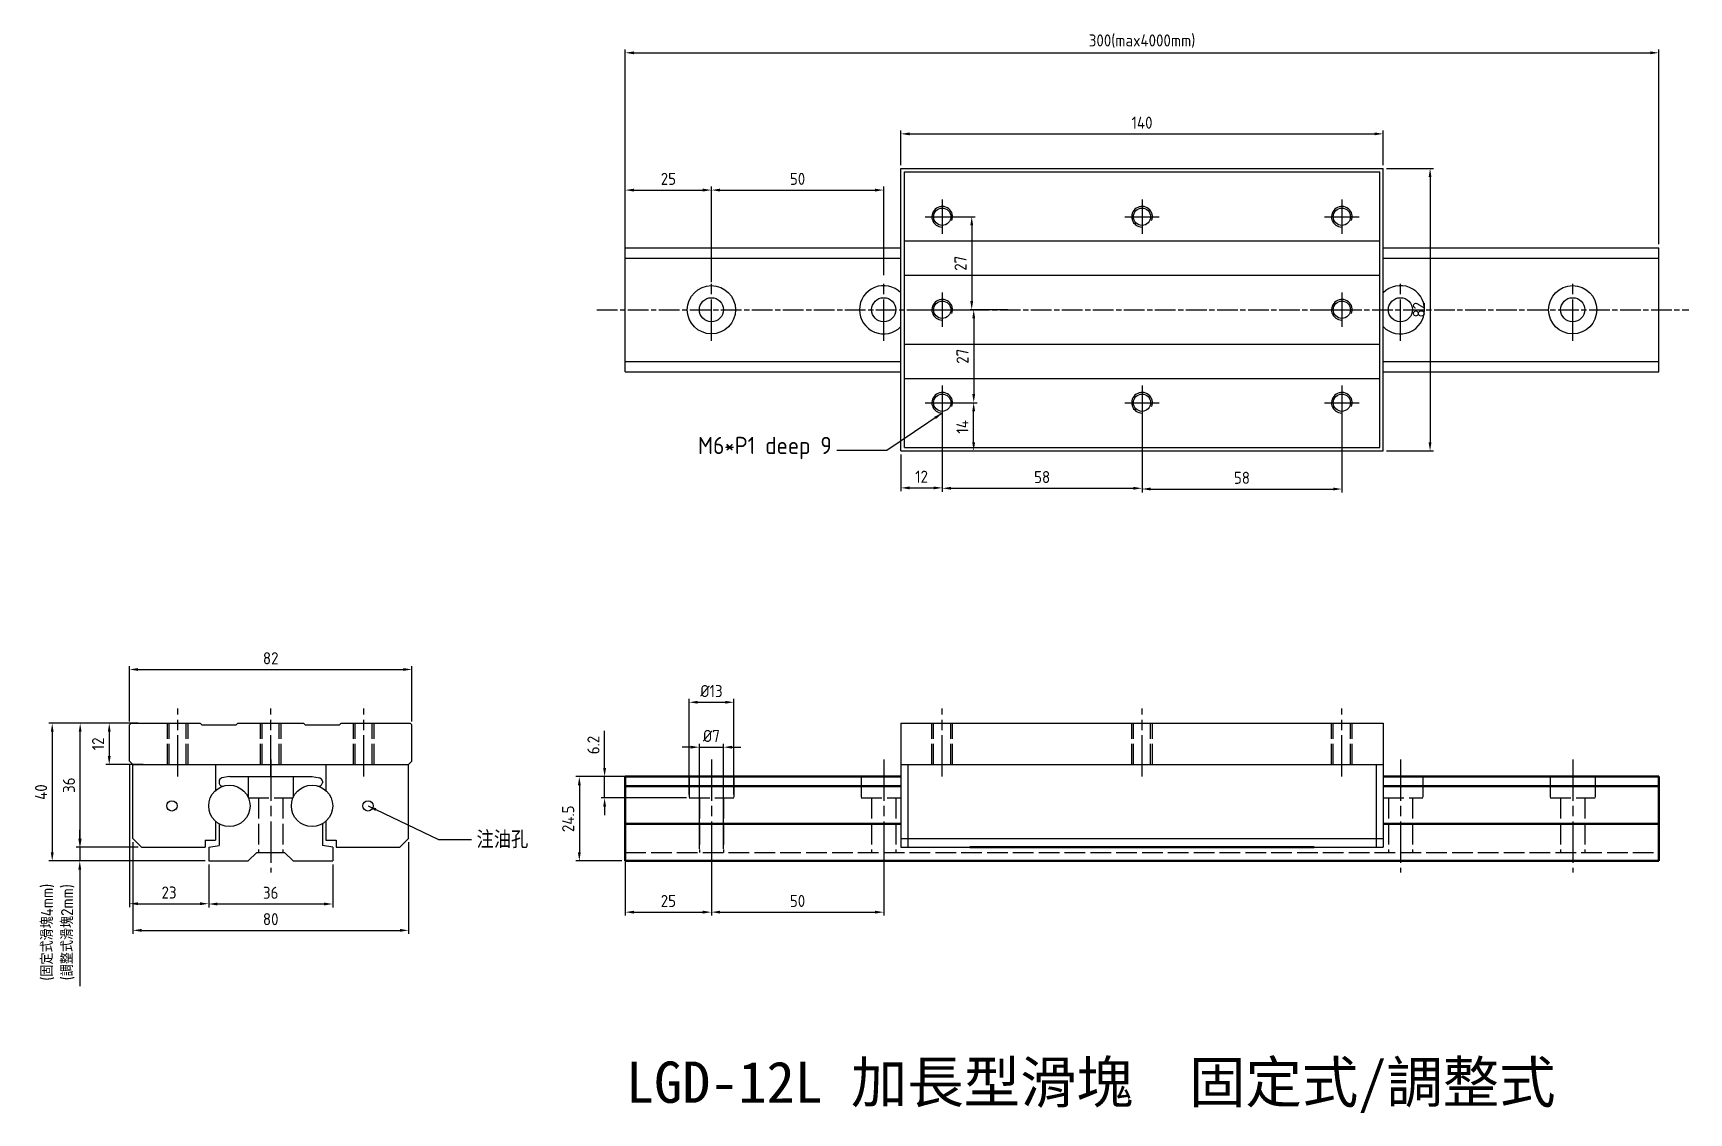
# Model space of a CAD drawing. Header units: millimetres. Extents: x 1293 to 1773, y 454 to 767.
import ezdxf

# ---------------------------------------------------------------- set-up
doc = ezdxf.new("R2010")
doc.units = ezdxf.units.MM
for name, pattern in [('AM_ISO02W050', [7.5, 6, -1.5]), ('AM_ISO08W050', [18, 12, -1.5, 3, -1.5]), ('AM_ISO08W050x2', [9, 6, -0.75, 1.5, -0.75])]:
    doc.linetypes.add(name, pattern=pattern)
for name, color, linetype, lineweight in [('AM_0', 7, 'Continuous', 50), ('AM_3', 6, 'AM_ISO02W050', 25), ('AM_4', 3, 'Continuous', 25), ('AM_5', 3, 'Continuous', 25), ('AM_7', 4, 'AM_ISO08W050', 25)]:
    doc.layers.add(name, color=color, linetype=linetype, lineweight=lineweight)
doc.styles.add('ACISOTS', font='isocp.shx', dxfattribs={"height": 1, "bigfont": 'chineset.shx'})
doc.styles.get("Standard").update_dxf_attribs({"font": 'ISOCP.SHX', "bigfont": 'CHINESET.SHX'})
doc.dimstyles.new('AM_ISO', dxfattribs={"dimtxt": 3.5, "dimasz": 2.5, "dimexe": 1, "dimexo": 1, "dimgap": 1.5, "dimtad": 1, "dimdsep": 46, "dimtxsty": 'STANDARD', "dimcen": 0, "dimclrd": 256, "dimclre": 256, "dimclrt": 2, "dimadec": 0, "dimazin": 2, "dimtp": 0.1, "dimtm": 0.1, "dimtfac": 0.71, "dimtdec": 3, "dimtmove": 0, "dimatfit": 3, "dimfxl": 1, "dimlwd": -1, "dimlwe": -1, "dimarcsym": 0})
doc.dimstyles.new('AM_ISO$7', dxfattribs={"dimtxt": 5, "dimasz": 2.5, "dimexe": 1, "dimexo": 1, "dimgap": 1.5, "dimtad": 1, "dimdsep": 46, "dimtxsty": 'STANDARD', "dimcen": 0, "dimclrd": 256, "dimclre": 256, "dimclrt": 2, "dimadec": 0, "dimazin": 2, "dimtp": 0.1, "dimtm": 0.1, "dimtfac": 0.71, "dimtdec": 3, "dimtmove": 0, "dimatfit": 3, "dimfxl": 1, "dimlwd": -1, "dimlwe": -1, "dimarcsym": 0})

msp = doc.modelspace()

# ---------------------------------------------------------------- texts
at = {"layer": 'AM_5', "color": 2, "char_height": 5}
for s, insert, attachment_point in [('M6*P1 deep 9', (1524.378, 643.713), 9), ('注油孔', (1421.274, 535.78), 1)]:
    msp.add_mtext(s, dxfattribs=dict(at, insert=insert, attachment_point=attachment_point))
at = {"layer": 'AM_5', "insert": (1464.632, 468.847), "char_height": 12, "width": 294.83957, "attachment_point": 1, "style": 'ACISOTS'}
msp.add_mtext('{\\fDFKai-SB|b0|i0|c136|p65;LGD-12L 加長型滑塊  固定式/調整式}', dxfattribs=at)

# ---------------------------------------------------------------- blocks, each defined once
blk = doc.blocks.new('*D2')
at = {"layer": 'AM_5'}
for p, q in [((1464.44, 706.12), (1464.44, 762.73)), ((1466.94, 761.73), (1761.94, 761.73)), ((1764.44, 706.12), (1764.44, 762.73))]:
    blk.add_line(p, q, dxfattribs=at)
for points in [[(1466.94, 762.14), (1466.94, 761.31), (1464.44, 761.73)], [(1761.94, 762.14), (1761.94, 761.31), (1764.44, 761.73)]]:
    blk.add_solid(points, dxfattribs=at)
at = {"layer": 'Defpoints', "color": 0}
for p in [(1764.44, 761.73), (1464.44, 705.12), (1764.44, 705.12)]:
    blk.add_point(p, dxfattribs=at)
at = {"layer": 'AM_5', "color": 2, "insert": (1614.44, 765.15), "char_height": 3.5, "attachment_point": 5}
blk.add_mtext('300(max4000mm)', dxfattribs=at)
blk = doc.blocks.new('*D3')
at = {"layer": 'AM_5'}
for p, q in [((1464.44, 703.12), (1464.44, 722.87)), ((1466.94, 721.87), (1486.94, 721.87)), ((1489.44, 695.12), (1489.44, 722.87))]:
    blk.add_line(p, q, dxfattribs=at)
for points in [[(1466.94, 722.28), (1466.94, 721.45), (1464.44, 721.87)], [(1486.94, 722.28), (1486.94, 721.45), (1489.44, 721.87)]]:
    blk.add_solid(points, dxfattribs=at)
at = {"layer": 'Defpoints', "color": 0}
for p in [(1489.44, 721.87), (1464.44, 702.12), (1489.44, 694.12)]:
    blk.add_point(p, dxfattribs=at)
at = {"layer": 'AM_5', "color": 2, "insert": (1476.94, 725.12), "char_height": 3.5, "attachment_point": 5}
blk.add_mtext('25', dxfattribs=at)
blk = doc.blocks.new('*D4')
at = {"layer": 'AM_5'}
for p, q in [((1489.44, 697.12), (1489.44, 722.87)), ((1491.94, 721.87), (1536.94, 721.87)), ((1539.44, 697.12), (1539.44, 722.87))]:
    blk.add_line(p, q, dxfattribs=at)
for points in [[(1491.94, 722.28), (1491.94, 721.45), (1489.44, 721.87)], [(1536.94, 722.28), (1536.94, 721.45), (1539.44, 721.87)]]:
    blk.add_solid(points, dxfattribs=at)
at = {"layer": 'Defpoints', "color": 0}
for p in [(1539.44, 721.87), (1489.44, 696.12), (1539.44, 696.12)]:
    blk.add_point(p, dxfattribs=at)
at = {"layer": 'AM_5', "color": 2, "insert": (1514.44, 725.12), "char_height": 3.5, "attachment_point": 5}
blk.add_mtext('50', dxfattribs=at)
blk = doc.blocks.new('*D5')
at = {"layer": 'AM_5'}
for p, q in [((1557.44, 714.12), (1566, 714.12)), ((1565, 711.62), (1565, 689.62)), ((1557.44, 687.12), (1566, 687.12))]:
    blk.add_line(p, q, dxfattribs=at)
for points in [[(1564.59, 711.62), (1565.42, 711.62), (1565, 714.12)], [(1564.59, 689.62), (1565.42, 689.62), (1565, 687.12)]]:
    blk.add_solid(points, dxfattribs=at)
at = {"layer": 'Defpoints', "color": 0}
for p in [(1556.44, 714.12), (1556.44, 687.12), (1565, 687.12)]:
    blk.add_point(p, dxfattribs=at)
at = {"layer": 'AM_5', "color": 2, "insert": (1561.75, 700.62), "char_height": 3.5, "attachment_point": 5, "rotation": 90}
blk.add_mtext('27', dxfattribs=at)
blk = doc.blocks.new('*D6')
at = {"layer": 'AM_5'}
for p, q in [((1575.44, 687.12), (1564.58, 687.12)), ((1565.58, 684.62), (1565.58, 662.62)), ((1557.44, 660.12), (1566.58, 660.12))]:
    blk.add_line(p, q, dxfattribs=at)
for points in [[(1565.17, 684.62), (1566, 684.62), (1565.58, 687.12)], [(1565.17, 662.62), (1566, 662.62), (1565.58, 660.12)]]:
    blk.add_solid(points, dxfattribs=at)
at = {"layer": 'Defpoints', "color": 0}
for p in [(1576.44, 687.12), (1556.44, 660.12), (1565.58, 660.12)]:
    blk.add_point(p, dxfattribs=at)
at = {"layer": 'AM_5', "color": 2, "insert": (1562.33, 673.62), "char_height": 3.5, "attachment_point": 5, "rotation": 90}
blk.add_mtext('27', dxfattribs=at)
blk = doc.blocks.new('*D7')
at = {"layer": 'AM_5'}
for p, q in [((1320.01, 567.07), (1313.64, 567.07)), ((1314.64, 564.57), (1314.64, 557.57)), ((1324.45, 555.07), (1313.64, 555.07))]:
    blk.add_line(p, q, dxfattribs=at)
for points in [[(1314.22, 564.57), (1315.06, 564.57), (1314.64, 567.07)], [(1314.22, 557.57), (1315.06, 557.57), (1314.64, 555.07)]]:
    blk.add_solid(points, dxfattribs=at)
at = {"layer": 'Defpoints', "color": 0}
for p in [(1321.01, 567.07), (1314.64, 555.07), (1325.45, 555.07)]:
    blk.add_point(p, dxfattribs=at)
at = {"layer": 'AM_5', "color": 2, "insert": (1311.39, 561.07), "char_height": 3.5, "attachment_point": 5, "rotation": 90}
blk.add_mtext('12', dxfattribs=at)
blk = doc.blocks.new('*D8')
at = {"layer": 'AM_5'}
for p, q in [((1343.51, 526.07), (1343.51, 513.58)), ((1379.51, 526.07), (1379.51, 513.58)), ((1346.01, 514.58), (1377.01, 514.58))]:
    blk.add_line(p, q, dxfattribs=at)
for points in [[(1346.01, 515), (1346.01, 514.16), (1343.51, 514.58)], [(1377.01, 515), (1377.01, 514.16), (1379.51, 514.58)]]:
    blk.add_solid(points, dxfattribs=at)
at = {"layer": 'Defpoints', "color": 0}
for p in [(1343.51, 527.07), (1379.51, 527.07), (1379.51, 514.58)]:
    blk.add_point(p, dxfattribs=at)
at = {"layer": 'AM_5', "color": 2, "insert": (1361.51, 517.83), "char_height": 3.5, "attachment_point": 5}
blk.add_mtext('36', dxfattribs=at)
blk = doc.blocks.new('*D9')
at = {"layer": 'AM_5'}
for p, q in [((1320.01, 567.07), (1297.09, 567.07)), ((1298.09, 564.57), (1298.09, 529.57)), ((1342.51, 527.07), (1297.09, 527.07))]:
    blk.add_line(p, q, dxfattribs=at)
for points in [[(1297.68, 564.57), (1298.51, 564.57), (1298.09, 567.07)], [(1297.68, 529.57), (1298.51, 529.57), (1298.09, 527.07)]]:
    blk.add_solid(points, dxfattribs=at)
at = {"layer": 'Defpoints', "color": 0}
for p in [(1321.01, 567.07), (1298.09, 527.07), (1343.51, 527.07)]:
    blk.add_point(p, dxfattribs=at)
at = {"layer": 'AM_5', "color": 2, "insert": (1294.84, 547.07), "char_height": 3.5, "attachment_point": 5, "rotation": 90}
blk.add_mtext('40', dxfattribs=at)
blk = doc.blocks.new('*D10')
at = {"layer": 'AM_5'}
for p, q in [((1685.44, 728.12), (1699.05, 728.12)), ((1698.05, 725.62), (1698.05, 648.62)), ((1685.44, 646.12), (1699.05, 646.12))]:
    blk.add_line(p, q, dxfattribs=at)
for points in [[(1697.63, 725.62), (1698.46, 725.62), (1698.05, 728.12)], [(1697.63, 648.62), (1698.46, 648.62), (1698.05, 646.12)]]:
    blk.add_solid(points, dxfattribs=at)
at = {"layer": 'Defpoints', "color": 0}
for p in [(1684.44, 728.12), (1684.44, 646.12), (1698.05, 646.12)]:
    blk.add_point(p, dxfattribs=at)
at = {"layer": 'AM_5', "color": 2, "insert": (1694.8, 687.12), "char_height": 3.5, "attachment_point": 5, "rotation": 90}
blk.add_mtext('82', dxfattribs=at)
blk = doc.blocks.new('*D11')
at = {"layer": 'AM_5'}
for p, q in [((1320.51, 555.07), (1320.51, 513.66)), ((1343.51, 526.07), (1343.51, 513.66)), ((1323.01, 514.66), (1341.01, 514.66))]:
    blk.add_line(p, q, dxfattribs=at)
for points in [[(1323.01, 515.08), (1323.01, 514.25), (1320.51, 514.66)], [(1341.01, 515.08), (1341.01, 514.25), (1343.51, 514.66)]]:
    blk.add_solid(points, dxfattribs=at)
at = {"layer": 'Defpoints', "color": 0}
for p in [(1320.51, 556.07), (1343.51, 527.07), (1343.51, 514.66)]:
    blk.add_point(p, dxfattribs=at)
at = {"layer": 'AM_5', "color": 2, "insert": (1332.01, 517.91), "char_height": 3.5, "attachment_point": 5}
blk.add_mtext('23', dxfattribs=at)
blk = doc.blocks.new('*D12')
at = {"layer": 'AM_5'}
for p, q in [((1323.01, 567.07), (1305.2, 567.07)), ((1306.2, 533.57), (1306.2, 564.57)), ((1323.01, 531.07), (1305.2, 531.07))]:
    blk.add_line(p, q, dxfattribs=at)
for points in [[(1305.79, 564.57), (1306.62, 564.57), (1306.2, 567.07)], [(1305.79, 533.57), (1306.62, 533.57), (1306.2, 531.07)]]:
    blk.add_solid(points, dxfattribs=at)
at = {"layer": 'Defpoints', "color": 0}
for p in [(1306.2, 567.07), (1324.01, 567.07), (1324.01, 531.07)]:
    blk.add_point(p, dxfattribs=at)
at = {"layer": 'AM_5', "color": 2, "insert": (1302.95, 549.07), "char_height": 3.5, "attachment_point": 5, "rotation": 90}
blk.add_mtext('36', dxfattribs=at)
blk = doc.blocks.new('*D13')
at = {"layer": 'AM_5'}
for p, q in [((1321.51, 532.57), (1321.51, 505.92)), ((1401.51, 532.57), (1401.51, 505.92)), ((1324.01, 506.92), (1399.01, 506.92))]:
    blk.add_line(p, q, dxfattribs=at)
for points in [[(1324.01, 507.34), (1324.01, 506.51), (1321.51, 506.92)], [(1399.01, 507.34), (1399.01, 506.51), (1401.51, 506.92)]]:
    blk.add_solid(points, dxfattribs=at)
at = {"layer": 'Defpoints', "color": 0}
for p in [(1321.51, 533.57), (1401.51, 533.57), (1401.51, 506.92)]:
    blk.add_point(p, dxfattribs=at)
at = {"layer": 'AM_5', "color": 2, "insert": (1361.51, 510.17), "char_height": 3.5, "attachment_point": 5}
blk.add_mtext('80', dxfattribs=at)
blk = doc.blocks.new('*D14')
at = {"layer": 'AM_5'}
for p, q in [((1320.51, 567.57), (1320.51, 583.68)), ((1323.01, 582.68), (1400.01, 582.68)), ((1402.51, 567.57), (1402.51, 583.68))]:
    blk.add_line(p, q, dxfattribs=at)
for points in [[(1323.01, 583.09), (1323.01, 582.26), (1320.51, 582.68)], [(1400.01, 583.09), (1400.01, 582.26), (1402.51, 582.68)]]:
    blk.add_solid(points, dxfattribs=at)
at = {"layer": 'Defpoints', "color": 0}
for p in [(1402.51, 582.68), (1320.51, 566.57), (1402.51, 566.57)]:
    blk.add_point(p, dxfattribs=at)
at = {"layer": 'AM_5', "color": 2, "insert": (1361.51, 585.93), "char_height": 3.5, "attachment_point": 5}
blk.add_mtext('82', dxfattribs=at)
blk = doc.blocks.new('*D15')
at = {"layer": 'AM_5'}
for p, q in [((1463.44, 551.57), (1450.1, 551.57)), ((1451.1, 549.07), (1451.1, 529.57)), ((1463.44, 527.07), (1450.1, 527.07))]:
    blk.add_line(p, q, dxfattribs=at)
for points in [[(1450.68, 549.07), (1451.51, 549.07), (1451.1, 551.57)], [(1450.68, 529.57), (1451.51, 529.57), (1451.1, 527.07)]]:
    blk.add_solid(points, dxfattribs=at)
at = {"layer": 'Defpoints', "color": 0}
for p in [(1464.44, 551.57), (1451.1, 527.07), (1464.44, 527.07)]:
    blk.add_point(p, dxfattribs=at)
at = {"layer": 'AM_5', "color": 2, "insert": (1447.85, 539.32), "char_height": 3.5, "attachment_point": 5, "rotation": 90}
blk.add_mtext('24.5', dxfattribs=at)
blk = doc.blocks.new('*D16')
at = {"layer": 'AM_5'}
for p, q in [((1458.44, 554.07), (1458.44, 564.89)), ((1482.23, 551.57), (1457.44, 551.57)), ((1458.44, 545.37), (1458.44, 551.57)), ((1482.23, 545.37), (1457.44, 545.37)), ((1458.44, 542.87), (1458.44, 540.37))]:
    blk.add_line(p, q, dxfattribs=at)
for points in [[(1458.02, 554.07), (1458.85, 554.07), (1458.44, 551.57)], [(1458.02, 542.87), (1458.85, 542.87), (1458.44, 545.37)]]:
    blk.add_solid(points, dxfattribs=at)
at = {"layer": 'Defpoints', "color": 0}
for p in [(1458.44, 551.57), (1483.23, 551.57), (1483.23, 545.37)]:
    blk.add_point(p, dxfattribs=at)
at = {"layer": 'AM_5', "color": 2, "insert": (1455.19, 560.73), "char_height": 3.5, "attachment_point": 5, "rotation": 90}
blk.add_mtext('6.2', dxfattribs=at)
blk = doc.blocks.new('*D17')
at = {"layer": 'AM_5'}
for p, q in [((1482.94, 546.37), (1482.94, 574.16)), ((1485.44, 573.16), (1493.44, 573.16)), ((1495.94, 546.37), (1495.94, 574.16))]:
    blk.add_line(p, q, dxfattribs=at)
for points in [[(1485.44, 573.57), (1485.44, 572.74), (1482.94, 573.16)], [(1493.44, 573.57), (1493.44, 572.74), (1495.94, 573.16)]]:
    blk.add_solid(points, dxfattribs=at)
at = {"layer": 'Defpoints', "color": 0}
for p in [(1495.94, 573.16), (1482.94, 545.37), (1495.94, 545.37)]:
    blk.add_point(p, dxfattribs=at)
at = {"layer": 'AM_5', "color": 2, "insert": (1489.44, 576.41), "char_height": 3.5, "attachment_point": 5}
blk.add_mtext('%%c13', dxfattribs=at)
blk = doc.blocks.new('*D18')
at = {"layer": 'AM_5'}
for p, q in [((1483.44, 560.11), (1480.94, 560.11)), ((1485.94, 530.57), (1485.94, 561.11)), ((1485.94, 560.11), (1492.94, 560.11)), ((1492.94, 530.57), (1492.94, 561.11)), ((1495.44, 560.11), (1497.94, 560.11))]:
    blk.add_line(p, q, dxfattribs=at)
for points in [[(1483.44, 560.53), (1483.44, 559.7), (1485.94, 560.11)], [(1495.44, 560.53), (1495.44, 559.7), (1492.94, 560.11)]]:
    blk.add_solid(points, dxfattribs=at)
at = {"layer": 'Defpoints', "color": 0}
for p in [(1492.94, 560.11), (1485.94, 529.57), (1492.94, 529.57)]:
    blk.add_point(p, dxfattribs=at)
at = {"layer": 'AM_5', "color": 2, "insert": (1489.44, 563.36), "char_height": 3.5, "attachment_point": 5}
blk.add_mtext('%%c7', dxfattribs=at)
blk = doc.blocks.new('*D19')
at = {"layer": 'AM_5'}
for p, q in [((1464.44, 528.57), (1464.44, 511.21)), ((1489.44, 526.07), (1489.44, 511.21)), ((1466.94, 512.21), (1486.94, 512.21))]:
    blk.add_line(p, q, dxfattribs=at)
for points in [[(1466.94, 512.63), (1466.94, 511.8), (1464.44, 512.21)], [(1486.94, 512.63), (1486.94, 511.8), (1489.44, 512.21)]]:
    blk.add_solid(points, dxfattribs=at)
at = {"layer": 'Defpoints', "color": 0}
for p in [(1464.44, 529.57), (1489.44, 527.07), (1489.44, 512.21)]:
    blk.add_point(p, dxfattribs=at)
at = {"layer": 'AM_5', "color": 2, "insert": (1476.94, 515.46), "char_height": 3.5, "attachment_point": 5}
blk.add_mtext('25', dxfattribs=at)
blk = doc.blocks.new('*D20')
at = {"layer": 'AM_5'}
for p, q in [((1489.44, 528.57), (1489.44, 511.21)), ((1539.44, 528.57), (1539.44, 511.21)), ((1491.94, 512.21), (1536.94, 512.21))]:
    blk.add_line(p, q, dxfattribs=at)
for points in [[(1491.94, 512.63), (1491.94, 511.8), (1489.44, 512.21)], [(1536.94, 512.63), (1536.94, 511.8), (1539.44, 512.21)]]:
    blk.add_solid(points, dxfattribs=at)
at = {"layer": 'Defpoints', "color": 0}
for p in [(1489.44, 529.57), (1539.44, 529.57), (1539.44, 512.21)]:
    blk.add_point(p, dxfattribs=at)
at = {"layer": 'AM_5', "color": 2, "insert": (1514.44, 515.46), "char_height": 3.5, "attachment_point": 5}
blk.add_mtext('50', dxfattribs=at)
blk = doc.blocks.new('*D23')
at = {"layer": 'AM_5'}
for p, q in [((1556.44, 659.12), (1556.44, 634.29)), ((1614.44, 659.12), (1614.44, 634.29)), ((1558.94, 635.29), (1611.94, 635.29))]:
    blk.add_line(p, q, dxfattribs=at)
for points in [[(1558.94, 635.7), (1558.94, 634.87), (1556.44, 635.29)], [(1611.94, 635.7), (1611.94, 634.87), (1614.44, 635.29)]]:
    blk.add_solid(points, dxfattribs=at)
at = {"layer": 'Defpoints', "color": 0}
for p in [(1556.44, 660.12), (1614.44, 660.12), (1614.44, 635.29)]:
    blk.add_point(p, dxfattribs=at)
at = {"layer": 'AM_5', "color": 2, "insert": (1585.44, 638.54), "char_height": 3.5, "attachment_point": 5}
blk.add_mtext('58', dxfattribs=at)
blk = doc.blocks.new('*D24')
at = {"layer": 'AM_5'}
for p, q in [((1614.44, 659.12), (1614.44, 634.07)), ((1672.44, 659.12), (1672.44, 634.07)), ((1616.94, 635.07), (1669.94, 635.07))]:
    blk.add_line(p, q, dxfattribs=at)
for points in [[(1616.94, 635.49), (1616.94, 634.66), (1614.44, 635.07)], [(1669.94, 635.49), (1669.94, 634.66), (1672.44, 635.07)]]:
    blk.add_solid(points, dxfattribs=at)
at = {"layer": 'Defpoints', "color": 0}
for p in [(1614.44, 660.12), (1672.44, 660.12), (1672.44, 635.07)]:
    blk.add_point(p, dxfattribs=at)
at = {"layer": 'AM_5', "color": 2, "insert": (1643.44, 638.32), "char_height": 3.5, "attachment_point": 5}
blk.add_mtext('58', dxfattribs=at)
blk = doc.blocks.new('*D25')
at = {"layer": 'AM_5'}
for p, q in [((1544.44, 729.12), (1544.44, 739.19)), ((1546.94, 738.19), (1681.94, 738.19)), ((1684.44, 729.12), (1684.44, 739.19))]:
    blk.add_line(p, q, dxfattribs=at)
for points in [[(1546.94, 738.6), (1546.94, 737.77), (1544.44, 738.19)], [(1681.94, 738.6), (1681.94, 737.77), (1684.44, 738.19)]]:
    blk.add_solid(points, dxfattribs=at)
at = {"layer": 'Defpoints', "color": 0}
for p in [(1684.44, 738.19), (1544.44, 728.12), (1684.44, 728.12)]:
    blk.add_point(p, dxfattribs=at)
at = {"layer": 'AM_5', "color": 2, "insert": (1614.44, 741.44), "char_height": 3.5, "attachment_point": 5}
blk.add_mtext('140', dxfattribs=at)
blk = doc.blocks.new('*D26')
at = {"layer": 'AM_5'}
for p, q in [((1557.44, 660.12), (1566.56, 660.12)), ((1565.56, 648.62), (1565.56, 657.62)), ((1545.44, 646.12), (1566.56, 646.12))]:
    blk.add_line(p, q, dxfattribs=at)
for points in [[(1565.15, 657.62), (1565.98, 657.62), (1565.56, 660.12)], [(1565.15, 648.62), (1565.98, 648.62), (1565.56, 646.12)]]:
    blk.add_solid(points, dxfattribs=at)
at = {"layer": 'Defpoints', "color": 0}
for p in [(1556.44, 660.12), (1565.56, 660.12), (1544.44, 646.12)]:
    blk.add_point(p, dxfattribs=at)
at = {"layer": 'AM_5', "color": 2, "insert": (1562.31, 653.12), "char_height": 3.5, "attachment_point": 5, "rotation": 90}
blk.add_mtext('14', dxfattribs=at)
blk = doc.blocks.new('*D27')
at = {"layer": 'AM_5'}
for p, q in [((1556.44, 659.12), (1556.44, 634.4)), ((1544.44, 645.12), (1544.44, 634.4)), ((1546.94, 635.4), (1553.94, 635.4))]:
    blk.add_line(p, q, dxfattribs=at)
for points in [[(1546.94, 635.81), (1546.94, 634.98), (1544.44, 635.4)], [(1553.94, 635.81), (1553.94, 634.98), (1556.44, 635.4)]]:
    blk.add_solid(points, dxfattribs=at)
at = {"layer": 'Defpoints', "color": 0}
for p in [(1556.44, 660.12), (1544.44, 646.12), (1556.44, 635.4)]:
    blk.add_point(p, dxfattribs=at)
at = {"layer": 'AM_5', "color": 2, "insert": (1550.44, 638.65), "char_height": 3.5, "attachment_point": 5}
blk.add_mtext('12', dxfattribs=at)
blk = doc.blocks.new('*D29')
at = {"layer": 'AM_5'}
for p, q in [((1306.09, 533.57), (1306.09, 536.07)), ((1323.01, 531.07), (1305.09, 531.07)), ((1306.09, 531.07), (1306.09, 527.07)), ((1342.51, 527.07), (1305.09, 527.07)), ((1306.09, 524.57), (1306.09, 490.72))]:
    blk.add_line(p, q, dxfattribs=at)
for points in [[(1305.67, 533.57), (1306.51, 533.57), (1306.09, 531.07)], [(1305.67, 524.57), (1306.51, 524.57), (1306.09, 527.07)]]:
    blk.add_solid(points, dxfattribs=at)
at = {"layer": 'Defpoints', "color": 0}
for p in [(1306.09, 531.07), (1324.01, 531.07), (1343.51, 527.07)]:
    blk.add_point(p, dxfattribs=at)
at = {"layer": 'AM_5', "color": 2, "insert": (1299.66, 506.39), "char_height": 3.5, "attachment_point": 5, "rotation": 90}
blk.add_mtext('(固定式滑塊4mm)\\P(調整式滑塊2mm)', dxfattribs=at)

# ---------------------------------------------------------------- dimensions: what is measured, and where the dimension line sits
at = {"layer": 'AM_5'}
for base, p1, p2, text, picture, middle in [((1764.443, 761.725), (1464.443, 705.125), (1764.443, 705.125), '<>(max4000mm)', '*D2', (1614.443, 765.15)), ((1495.943, 573.156), (1482.943, 545.367), (1495.943, 545.367), '%%c<>', '*D17', (1489.443, 576.406))]:
    dim = msp.add_linear_dim(base=base, p1=p1, p2=p2, text=text, dimstyle='AM_ISO', dxfattribs=at)
    dim.commit()
    dim.dimension.update_dxf_attribs({"geometry": picture, "text_midpoint": middle})
for base, p1, p2, picture, middle in [((1684.443, 738.187), (1544.443, 728.125), (1684.443, 728.125), '*D25', (1614.443, 741.437)), ((1489.443, 721.867), (1464.443, 702.125), (1489.443, 694.125), '*D3', (1476.943, 725.117)), ((1539.443, 721.867), (1489.443, 696.125), (1539.443, 696.125), '*D4', (1514.443, 725.117)), ((1556.443, 635.396), (1544.443, 646.125), (1556.443, 660.125), '*D27', (1550.443, 638.646)), ((1614.443, 635.288), (1556.443, 660.125), (1614.443, 660.125), '*D23', (1585.443, 638.538)), ((1672.443, 635.073), (1614.443, 660.125), (1672.443, 660.125), '*D24', (1643.443, 638.323)), ((1402.506, 582.676), (1320.506, 566.567), (1402.506, 566.567), '*D14', (1361.506, 585.927)), ((1343.506, 514.665), (1320.506, 556.067), (1343.506, 527.067), '*D11', (1332.006, 517.915)), ((1401.506, 506.923), (1321.506, 533.567), (1401.506, 533.567), '*D13', (1361.506, 510.173)), ((1489.443, 512.213), (1464.443, 529.567), (1489.443, 527.067), '*D19', (1476.943, 515.464)), ((1539.443, 512.213), (1489.443, 529.567), (1539.443, 529.567), '*D20', (1514.443, 515.463)), ((1379.506, 514.58), (1343.506, 527.067), (1379.506, 527.067), '*D8', (1361.506, 517.83))]:
    dim = msp.add_linear_dim(base=base, p1=p1, p2=p2, dimstyle='AM_ISO', dxfattribs=at)
    dim.commit()
    dim.dimension.update_dxf_attribs({"geometry": picture, "text_midpoint": middle})
for base, p1, p2, picture, middle in [((1698.048, 646.125), (1684.443, 728.125), (1684.443, 646.125), '*D10', (1694.797, 687.125)), ((1565.565, 660.125), (1544.443, 646.125), (1556.443, 660.125), '*D26', (1562.315, 653.125)), ((1298.092, 527.067), (1321.006, 567.067), (1343.506, 527.067), '*D9', (1294.842, 547.067)), ((1306.204, 567.067), (1324.006, 531.067), (1324.006, 567.067), '*D12', (1302.954, 549.067)), ((1314.639, 555.067), (1321.006, 567.067), (1325.446, 555.067), '*D7', (1311.389, 561.067)), ((1458.437, 551.567), (1483.228, 545.367), (1483.228, 551.567), '*D16', (1455.187, 560.727)), ((1451.098, 527.067), (1464.443, 551.567), (1464.443, 527.067), '*D15', (1447.848, 539.317))]:
    dim = msp.add_linear_dim(base=base, p1=p1, p2=p2, angle=90, dimstyle='AM_ISO', dxfattribs=at)
    dim.commit()
    dim.dimension.update_dxf_attribs({"geometry": picture, "text_midpoint": middle})
for base, p1, p2, picture, middle in [((1565.003, 687.125), (1556.443, 714.125), (1556.443, 687.125), '*D5', (1565.003, 700.625)), ((1565.585, 660.125), (1576.443, 687.125), (1556.443, 660.125), '*D6', (1565.585, 673.625))]:
    dim = msp.add_linear_dim(base=base, p1=p1, p2=p2, angle=90, dimstyle='AM_ISO', dxfattribs=at)
    dim.commit()
    dim.dimension.update_dxf_attribs({"geometry": picture, "text_midpoint": middle, "dimtype": 160})
dim = msp.add_linear_dim(base=(1492.943, 560.112), p1=(1485.943, 529.567), p2=(1492.943, 529.567), text='%%c<>', dimstyle='AM_ISO', dxfattribs=at)
dim.commit()
dim.dimension.update_dxf_attribs({"geometry": '*D18', "text_midpoint": (1489.443, 560.112), "dimtype": 160})
dim = msp.add_linear_dim(base=(1306.09, 531.067), p1=(1343.506, 527.067), p2=(1324.006, 531.067), angle=90, text='(固定式滑塊<>mm)\\P(調整式滑塊2mm)', dimstyle='AM_ISO', dxfattribs=at)
dim.commit()
dim.dimension.update_dxf_attribs({"geometry": '*D29', "text_midpoint": (1306.09, 506.394), "dimtype": 160})

# ---------------------------------------------------------------- linework, layer by layer
for p, q in [((1544.443, 646.125), (1544.443, 728.125)), ((1544.443, 728.125), (1684.443, 728.125)), ((1544.443, 646.125), (1544.443, 728.125)), ((1545.443, 727.125), (1683.443, 727.125)), ((1545.443, 647.125), (1545.443, 727.125)), ((1683.443, 647.125), (1683.443, 727.125)), ((1684.443, 646.125), (1684.443, 728.125)), ((1684.443, 646.125), (1684.443, 728.125)), ((1545.443, 707.125), (1683.443, 707.125)), ((1464.443, 669.125), (1464.443, 705.125)), ((1464.443, 705.125), (1544.443, 705.125)), ((1464.443, 702.125), (1544.443, 702.125)), ((1684.443, 705.125), (1764.443, 705.125)), ((1684.443, 702.125), (1764.443, 702.125)), ((1764.443, 669.125), (1764.443, 705.125)), ((1545.443, 697.125), (1683.443, 697.125)), ((1545.443, 677.125), (1683.443, 677.125)), ((1464.443, 672.125), (1544.443, 672.125)), ((1464.443, 669.125), (1544.443, 669.125)), ((1684.443, 672.125), (1764.443, 672.125)), ((1684.443, 669.125), (1764.443, 669.125)), ((1545.443, 667.125), (1683.443, 667.125)), ((1544.443, 646.125), (1684.443, 646.125)), ((1545.443, 647.125), (1683.443, 647.125)), ((1320.506, 566.567), (1321.006, 567.067)), ((1320.506, 556.067), (1320.506, 566.567)), ((1321.006, 567.067), (1341.006, 567.067)), ((1341.506, 566.567), (1341.006, 567.067)), ((1341.506, 566.567), (1351.506, 566.567)), ((1341.506, 566.567), (1341.506, 566.567)), ((1351.506, 566.567), (1352.006, 567.067)), ((1351.506, 566.567), (1351.506, 566.567)), ((1352.006, 567.067), (1371.006, 567.067)), ((1371.506, 566.567), (1371.006, 567.067)), ((1371.506, 566.567), (1371.506, 566.567)), ((1371.506, 566.567), (1381.506, 566.567)), ((1381.506, 566.567), (1382.006, 567.067)), ((1381.506, 566.567), (1381.506, 566.567)), ((1382.006, 567.067), (1402.006, 567.067)), ((1402.006, 567.067), (1402.506, 566.567)), ((1402.506, 556.067), (1402.506, 566.567)), ((1544.443, 567.067), (1684.443, 567.067)), ((1544.443, 567.067), (1544.443, 531.067)), ((1544.443, 567.067), (1544.443, 531.067)), ((1684.443, 567.067), (1684.443, 531.067)), ((1684.443, 567.067), (1684.443, 531.067)), ((1320.506, 556.067), (1321.506, 555.067)), ((1321.506, 533.567), (1321.506, 555.067)), ((1321.506, 555.067), (1401.506, 555.067)), ((1345.506, 555.067), (1345.506, 547.54)), ((1377.506, 555.067), (1377.506, 547.54)), ((1401.506, 555.067), (1402.506, 556.067)), ((1401.506, 533.567), (1401.506, 555.067)), ((1544.443, 555.067), (1684.443, 555.067)), ((1546.443, 555.067), (1546.443, 531.067)), ((1682.443, 555.067), (1682.443, 531.067)), ((1346.506, 550.199), (1346.506, 549.776)), ((1349.506, 551.567), (1347.332, 551.184)), ((1349.506, 551.567), (1373.506, 551.567)), ((1373.506, 551.567), (1375.679, 551.184)), ((1376.506, 550.199), (1376.506, 549.776)), ((1345.506, 538.595), (1345.506, 533.067)), ((1377.506, 538.595), (1377.506, 533.067)), ((1321.506, 533.567), (1324.006, 531.067)), ((1346.506, 537.871), (1346.506, 531.596)), ((1376.506, 537.871), (1376.506, 531.596)), ((1401.506, 533.567), (1399.006, 531.067)), ((1544.443, 533.567), (1684.443, 533.567)), ((1324.006, 531.067), (1342.506, 531.067)), ((1342.506, 533.067), (1345.506, 533.067)), ((1342.506, 533.067), (1342.506, 531.067)), ((1343.506, 531.067), (1346.506, 531.596)), ((1343.506, 531.067), (1343.506, 527.067)), ((1357.506, 529.567), (1355.006, 527.067)), ((1357.506, 529.567), (1365.506, 529.567)), ((1365.506, 529.567), (1368.006, 527.067)), ((1379.506, 531.067), (1376.506, 531.596)), ((1377.506, 533.067), (1380.506, 533.067)), ((1379.506, 531.067), (1379.506, 527.067)), ((1380.506, 533.067), (1380.506, 531.067)), ((1380.506, 531.067), (1399.006, 531.067)), ((1544.443, 531.067), (1684.443, 531.067)), ((1343.506, 527.067), (1355.006, 527.067)), ((1368.006, 527.067), (1379.506, 527.067))]:
    msp.add_line(p, q)
for centre, radius in [((1556.443, 714.125), 2.5), ((1614.443, 714.125), 2.5), ((1672.443, 714.125), 2.5), ((1489.443, 687.125), 7), ((1739.443, 687.125), 7), ((1489.443, 687.125), 3.5), ((1539.443, 687.125), 3.5), ((1556.443, 687.125), 2.5), ((1672.443, 687.125), 2.5), ((1689.443, 687.125), 3.5), ((1739.443, 687.125), 3.5), ((1556.443, 660.125), 2.5), ((1614.443, 660.125), 2.5), ((1672.443, 660.125), 2.5), ((1349.506, 543.067), 6), ((1373.506, 543.067), 6), ((1332.839, 543.067), 1.5), ((1389.756, 543.067), 1.5)]:
    msp.add_circle(centre, radius)
for centre, radius, start, end in [((1539.443, 687.125), 7, 44.41531, 315.58469), ((1689.443, 687.125), 7, 224.41531, 135.58469), ((1347.506, 550.199), 1, 100, 180), ((1347.506, 549.776), 1, 180, 286.60155), ((1375.506, 549.776), 1, 253.39845, 0), ((1375.506, 550.199), 1, 0, 80)]:
    msp.add_arc(centre, radius, start, end)
at = {"layer": 'AM_0'}
for p, q in [((1464.443, 551.567), (1544.443, 551.567)), ((1464.443, 551.567), (1464.443, 527.067)), ((1464.443, 548.817), (1544.443, 548.817)), ((1684.443, 551.567), (1764.443, 551.567)), ((1684.443, 548.817), (1764.443, 548.817)), ((1764.443, 551.567), (1764.443, 527.067)), ((1464.443, 537.871), (1544.443, 537.871)), ((1684.443, 537.871), (1764.443, 537.871)), ((1564.443, 531.067), (1664.443, 531.067)), ((1464.443, 527.067), (1764.443, 527.067))]:
    msp.add_line(p, q, dxfattribs=at)
at = {"layer": 'AM_3'}
for p, q in [((1331.506, 555.067), (1331.506, 567.067)), ((1332.006, 555.067), (1332.006, 567.067)), ((1337.006, 555.067), (1337.006, 567.067)), ((1337.506, 555.067), (1337.506, 567.067)), ((1358.506, 555.067), (1358.506, 567.067)), ((1359.006, 555.067), (1359.006, 567.067)), ((1364.006, 555.067), (1364.006, 567.067)), ((1364.506, 555.067), (1364.506, 567.067)), ((1385.506, 555.067), (1385.506, 567.067)), ((1385.506, 555.067), (1385.506, 567.067)), ((1386.006, 555.067), (1386.006, 567.067)), ((1391.006, 555.067), (1391.006, 567.067)), ((1391.506, 555.067), (1391.506, 567.067)), ((1553.443, 555.067), (1553.443, 567.067)), ((1553.943, 555.067), (1553.943, 567.067)), ((1558.943, 555.067), (1558.943, 567.067)), ((1559.443, 555.067), (1559.443, 567.067)), ((1611.443, 555.067), (1611.443, 567.067)), ((1611.443, 555.067), (1611.443, 567.067)), ((1611.943, 555.067), (1611.943, 567.067)), ((1616.943, 555.067), (1616.943, 567.067)), ((1617.443, 555.067), (1617.443, 567.067)), ((1669.443, 555.067), (1669.443, 567.067)), ((1669.943, 555.067), (1669.943, 567.067)), ((1674.943, 555.067), (1674.943, 567.067)), ((1675.443, 555.067), (1675.443, 567.067)), ((1355.006, 551.567), (1355.006, 545.367)), ((1368.006, 551.567), (1368.006, 545.367)), ((1482.943, 551.567), (1482.943, 545.367)), ((1495.943, 551.567), (1495.943, 545.367)), ((1532.943, 551.567), (1532.943, 545.367)), ((1695.943, 551.567), (1695.943, 545.367)), ((1732.943, 551.567), (1732.943, 545.367)), ((1745.943, 551.567), (1745.943, 545.367)), ((1355.006, 545.367), (1368.006, 545.367)), ((1358.006, 545.367), (1358.006, 529.567)), ((1365.006, 545.367), (1365.006, 529.567)), ((1482.943, 545.367), (1495.943, 545.367)), ((1485.943, 545.367), (1485.943, 529.567)), ((1492.943, 545.367), (1492.943, 529.567)), ((1532.943, 545.367), (1544.443, 545.367)), ((1535.943, 545.367), (1535.943, 529.567)), ((1542.943, 545.367), (1542.943, 529.567)), ((1684.443, 545.367), (1695.943, 545.367)), ((1685.943, 545.367), (1685.943, 529.567)), ((1692.943, 545.367), (1692.943, 529.567)), ((1732.943, 545.367), (1745.943, 545.367)), ((1735.943, 545.367), (1735.943, 529.567)), ((1742.943, 545.367), (1742.943, 529.567)), ((1464.443, 529.567), (1764.443, 529.567))]:
    msp.add_line(p, q, dxfattribs=at)
at = {"layer": 'AM_4'}
for centre in [(1556.443, 714.125), (1614.443, 714.125), (1672.443, 714.125), (1556.443, 687.125), (1672.443, 687.125), (1556.443, 660.125), (1614.443, 660.125), (1672.443, 660.125)]:
    msp.add_arc(centre, 3, 337.87307, 270, dxfattribs=at)
at = {"layer": 'AM_7'}
for p, q in [((1556.443, 719.125), (1556.443, 709.125)), ((1614.443, 719.125), (1614.443, 709.125)), ((1672.443, 719.125), (1672.443, 709.125)), ((1551.443, 714.125), (1561.443, 714.125)), ((1609.443, 714.125), (1619.443, 714.125)), ((1667.443, 714.125), (1677.443, 714.125)), ((1489.443, 678.125), (1489.443, 696.125)), ((1539.443, 678.125), (1539.443, 696.125)), ((1556.443, 692.125), (1556.443, 682.125)), ((1672.443, 692.125), (1672.443, 682.125)), ((1689.443, 678.125), (1689.443, 696.125)), ((1739.443, 678.125), (1739.443, 696.125)), ((1551.443, 687.125), (1561.443, 687.125)), ((1667.443, 687.125), (1677.443, 687.125)), ((1556.443, 665.125), (1556.443, 655.125)), ((1614.443, 665.125), (1614.443, 655.125)), ((1672.443, 665.125), (1672.443, 655.125)), ((1551.443, 660.125), (1561.443, 660.125)), ((1609.443, 660.125), (1619.443, 660.125)), ((1667.443, 660.125), (1677.443, 660.125)), ((1334.506, 551.567), (1334.506, 571.384)), ((1361.506, 551.567), (1361.506, 571.384)), ((1388.506, 551.567), (1388.506, 571.384)), ((1556.443, 551.567), (1556.443, 571.384)), ((1614.443, 551.567), (1614.443, 571.384)), ((1672.443, 551.567), (1672.443, 571.384)), ((1361.506, 556.567), (1361.506, 523.729)), ((1489.443, 556.567), (1489.443, 523.729)), ((1539.443, 556.567), (1539.443, 523.729)), ((1689.443, 556.567), (1689.443, 523.729)), ((1739.443, 556.567), (1739.443, 523.729))]:
    msp.add_line(p, q, dxfattribs=at)
at = {"layer": 'AM_7', "linetype": 'AM_ISO08W050x2'}
msp.add_line((1456.199, 687.125), (1773.175, 687.125), dxfattribs=at)

msp.set_redraw_order([(e.dxf.handle, doc.entitydb.next_handle()) for e in msp.query("TEXT MTEXT ATTDEF DIMENSION ARC_DIMENSION")])  # texts and dimensions are drawn at this point

# ---------------------------------------------------------------- leaders
at = {"layer": 'AM_5', "annotation_type": 0, "has_hookline": 1, "hookline_direction": 1}
for points, text_width in [([(1556.443, 657.125), (1540.332, 646.213), (1525.878, 646.213)], 38.358), ([(1389.756, 543.067), (1410.187, 533.28), (1419.774, 533.28)], 14.688)]:
    msp.add_leader(points, dimstyle='AM_ISO$7', override={"dimgap": 1.5, "dimtad": 0}, dxfattribs=dict(at, text_width=text_width))

doc.saveas('drawing.dxf')
